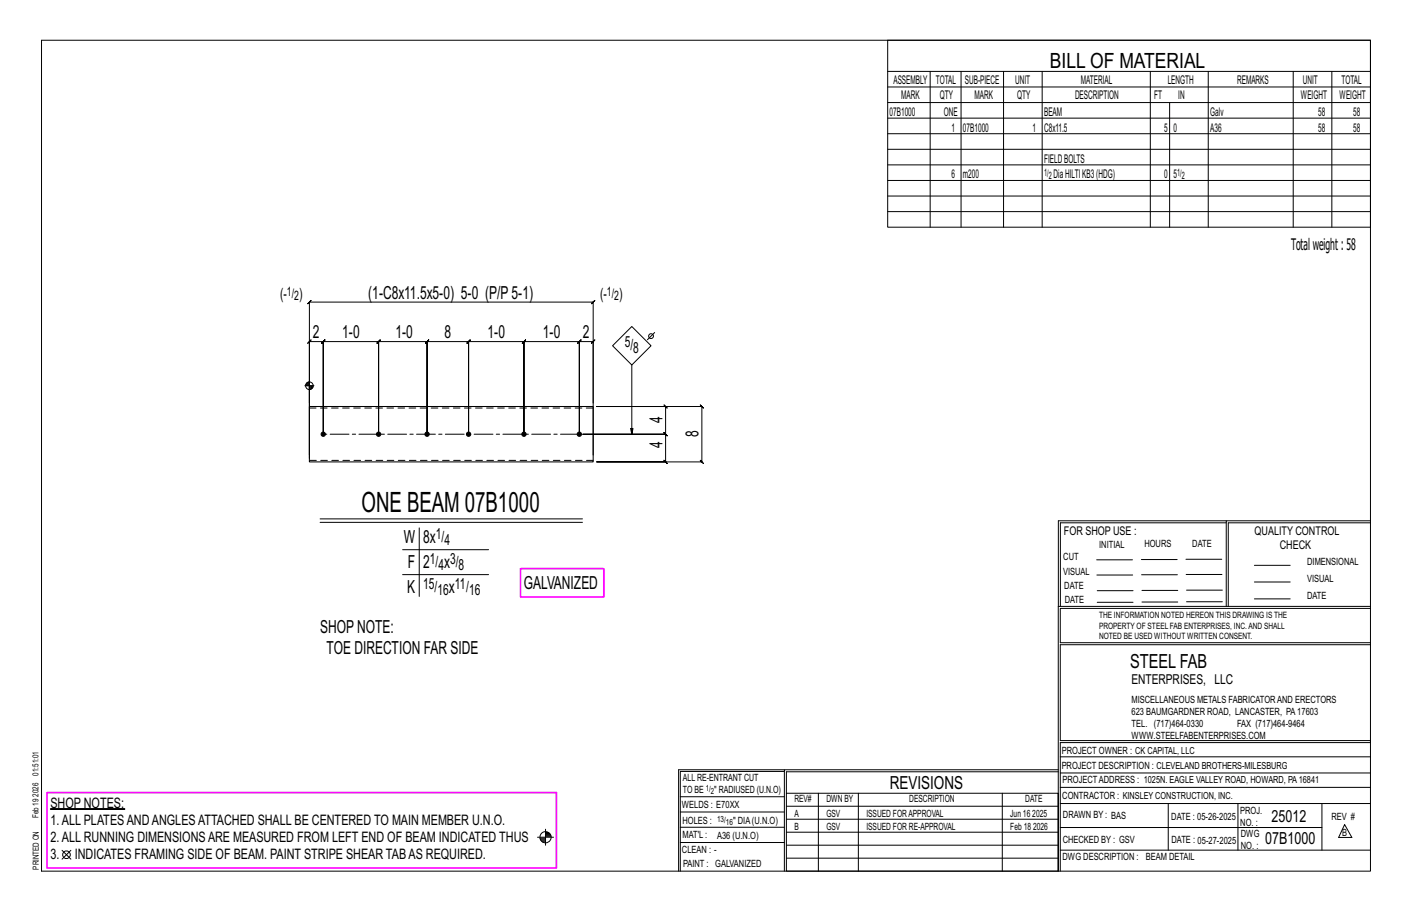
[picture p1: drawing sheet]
<svg xmlns="http://www.w3.org/2000/svg" width="432mm" height="279mm" viewBox="0 0 432 279" stroke-linecap="round" stroke-linejoin="round" font-family="sans-serif">
<defs><g id="words">
<text font-size="8.6" x="110.6" y="156.7">ONE BEAM 07B1000</text>
<text font-size="6.4" x="321.1" y="20.7">BILL OF MATERIAL</text>
<text font-size="5.9" x="345.6" y="204.1">STEEL FAB</text>
<g font-size="5.5">
<text x="112.6" y="91.4">(1-C8x11.5x5-0) 5-0 (P/P5-1)</text>
<text x="95.7" y="103.4">2</text>
<text x="104.7" y="103.4">1-0</text>
<text x="120.9" y="103.4">1-0</text>
<text x="135.9" y="103.4">8</text>
<text x="149.1" y="103.4">1-0</text>
<text x="166" y="103.4">1-0</text>
<text x="178.3" y="103.4">2</text>
<text x="202.6" y="129.3" transform="rotate(-90 202.6 129.3)">4</text>
<text x="202.6" y="137.1" transform="rotate(-90 202.6 137.1)">4</text>
<text x="213.6" y="133.6" transform="rotate(-90 213.6 133.6)">8</text>
<text x="123.5" y="166.1">W</text>
<text x="129.4" y="166.1">8x</text>
<text x="124.8" y="173.7">F</text>
<text x="129.4" y="173.7">2</text>
<text x="135.8" y="173.7">x</text>
<text x="160.2" y="179.9">GALVANIZED</text>
<text x="124.6" y="181.3">K</text>
<text x="137.2" y="181.3">x</text>
<text x="97.9" y="193.5">SHOPNOTE:</text>
<text x="99.9" y="200">TOE DIRECTION FAR SIDE</text>
<text x="272.2" y="241.1">REVISIONS</text>
</g>
<g font-size="5.1">
<text x="388.9" y="251.3">25012</text>
<text x="386.9" y="258.1">07B1000</text>
</g>
<text font-size="4.9" x="394.8" y="76.4">Totalweight : 58</text>
<g font-size="4.7">
<text x="85.7" y="91.5">(-</text>
<text x="91.5" y="91.5">)</text>
<text x="183.5" y="91.5">(-</text>
<text x="189.3" y="91.5">)</text>
<text x="191" y="106.2">5/</text>
<text x="193.6" y="107.9">8</text>
<text x="133.3" y="164.8">1/</text>
<text x="135.9" y="166.5">4</text>
<text x="131.4" y="172.5">1/</text>
<text x="137.6" y="172.5">3/</text>
<text x="134.1" y="174.1">4</text>
<text x="140.3" y="174.1">8</text>
<text x="129.4" y="180.1">15/</text>
<text x="133.8" y="181.7">16</text>
<text x="139.1" y="180.1">11/</text>
<text x="143.4" y="181.7">16</text>
</g>
<g font-size="4.4">
<text x="15.4" y="247">SHOP NOTES:</text>
<text x="15.4" y="257.5">2.ALL RUNNING DIMENSIONSARE MEASURED FROM LEFT END OF BEAM INDICATED THUS</text>
<text x="15.4" y="252.2">1.ALL PLATESANDANGLESATTACHED SHALL BE CENTERED TO MAIN MEMBER U.N.O.</text>
<text x="15.4" y="262.7">3.</text>
<text x="22.8" y="262.7">INDICATES FRAMING SIDE OF BEAM. PAINT STRIPE SHEAR TABAS REQUIRED.</text>
</g>
<text font-size="4.2" x="346" y="209.1">ENTERPRISES, LLC</text>
<g font-size="4">
<text x="87.8" y="90.4">1/</text>
<text x="90" y="91.9">2</text>
<text x="185.6" y="90.4">1/</text>
<text x="187.8" y="91.9">2</text>
</g>
<g font-size="3.7">
<text x="273.2" y="25.6">ASSEMBLY</text>
<text x="286.2" y="25.6">TOTAL</text>
<text x="295.1" y="25.6">SUB-PIECE</text>
<text x="310.4" y="25.6">UNIT</text>
<text x="330.5" y="25.6">MATERIAL</text>
<text x="357.1" y="25.6">LENGTH</text>
<text x="378.3" y="25.6">REMARKS</text>
<text x="398.4" y="25.6">UNIT</text>
<text x="410.2" y="25.6">TOTAL</text>
<text x="272.1" y="35.5">07B1000</text>
<text x="275.6" y="30.4">MARK</text>
<text x="287.4" y="30.4">QTY</text>
<text x="288.6" y="35.5">ONE</text>
<text x="298" y="30.4">MARK</text>
<text x="311" y="30.4">QTY</text>
<text x="319.3" y="35.5">BEAM</text>
<text x="328.7" y="30.4">DESCRIPTION</text>
<text x="353" y="30.4">FT</text>
<text x="360.3" y="30.4">IN</text>
<text x="370.1" y="35.5">Galv</text>
<text x="397.8" y="30.4">WEIGHT</text>
<text x="403.2" y="35.5">58</text>
<text x="409.6" y="30.4">WEIGHT</text>
<text x="413.8" y="35.5">58</text>
<text x="290.9" y="40.2">1</text>
<text x="294.5" y="40.2">07B1000</text>
<text x="315.8" y="40.2">1</text>
<text x="319.3" y="40.2">C8x11.5</text>
<text x="356" y="40.2">5</text>
<text x="358.9" y="40.2">0</text>
<text x="370.1" y="40.2">A36</text>
<text x="403.2" y="40.2">58</text>
<text x="413.8" y="40.2">58</text>
<text x="319.3" y="49.7">FIELDBOLTS</text>
<text x="290.9" y="54.5">6</text>
<text x="294.5" y="54.5">m200</text>
<text x="322.2" y="54.5">DiaHILTIKB3(HDG)</text>
<text x="356" y="54.5">0</text>
<text x="358.9" y="54.5">5</text>
<text x="325.3" y="163.4">FOR SHOP USE :</text>
<text x="383.7" y="163.4">QUALITY CONTROL</text>
<text x="391.4" y="167.8">CHECK</text>
</g>
<g font-size="3.1">
<text x="319.3" y="53.7">1/</text>
<text x="360" y="53.7">1/</text>
<text x="320.7" y="54.8">2</text>
<text x="361.4" y="54.8">2</text>
<text x="336.2" y="167.4">INITIAL</text>
<text x="350" y="167.1">HOURS</text>
<text x="364.6" y="167.2">DATE</text>
<text x="325.2" y="171.3">CUT</text>
<text x="399.8" y="172.8">DIMENSIONAL</text>
<text x="325.1" y="175.8">VISUAL</text>
<text x="399.8" y="177.9">VISUAL</text>
<text x="325.5" y="180">DATE</text>
<text x="325.7" y="184.4">DATE</text>
<text x="399.8" y="183.1">DATE</text>
<text x="346" y="215">MISCELLANEOUS METALS FABRICATORAND ERECTORS</text>
<text x="346" y="218.6">623 BAUMGARDNER ROAD, LANCASTER, PA17603</text>
<text x="346" y="225.8">WWW.STEELFABENTERPRISES.COM</text>
<text x="346" y="222.2">TEL. (717)464-0330</text>
<text x="378.3" y="222.2">FAX (717)464-9464</text>
<text x="324.7" y="230.5">PROJECT OWNER : CK CAPITAL, LLC</text>
<text x="208.8" y="238.8">ALL RE-ENTRANT CUT</text>
<text x="324.7" y="235.1">PROJECT DESCRIPTION : CLEVELAND BROTHERS-MILESBURG</text>
<text x="324.9" y="239.5">PROJECTADDRESS : 1025N. EAGLE VALLEY ROAD, HOWARD, PA16841</text>
<text x="208.8" y="242.5">TO BE</text>
<text x="218.4" y="242.5">&quot; RADIUSED (U.N.O)</text>
<text x="242.9" y="245.3">REV#</text>
<text x="252.7" y="245.3">DWN BY</text>
<text x="278.1" y="245.3">DESCRIPTION</text>
<text x="313.5" y="245.3">DATE</text>
<text x="324.9" y="244.2">CONTRACTOR : KINSLEY CONSTRUCTION, INC.</text>
<text x="208.5" y="247">WELDS : E70XX</text>
<text x="208.7" y="251.7">HOLES :</text>
<text x="224.2" y="251.8">&quot; DIA(U.N.O)</text>
<text x="242.9" y="249.9">A</text>
<text x="252.7" y="249.9">GSV</text>
<text x="264.9" y="249.9">ISSUED FORAPPROVAL</text>
<text x="309" y="249.9">Jun 16</text>
<text x="315.7" y="249.9">2025</text>
<text x="325.1" y="250">DRAWN BY : BAS</text>
<text x="358.2" y="250.5">DATE : 05-26-2025</text>
<text x="379.3" y="248.9">PROJ.</text>
<text x="407.2" y="250.5">REV #</text>
<text x="208.7" y="256.3">MAT'L :</text>
<text x="219.3" y="256.4">A36 (U.N.O)</text>
<text x="242.9" y="253.8">B</text>
<text x="252.7" y="253.8">GSV</text>
<text x="264.9" y="253.8">ISSUED FOR RE-APPROVAL</text>
<text x="309" y="253.8">Feb 18</text>
<text x="315.9" y="253.8">2026</text>
<text x="325" y="257.6">CHECKED BY : GSV</text>
<text x="358.3" y="257.7">DATE : 05-27-2025</text>
<text x="379.3" y="252.5">NO. :</text>
<text x="379.5" y="255.9">DWG</text>
<text x="410.5" y="255.5">B</text>
<text x="208.6" y="260.7">CLEAN : -</text>
<text x="324.9" y="262.9">DWG DESCRIPTION :</text>
<text x="350.4" y="263">BEAM DETAIL</text>
<text x="379.5" y="259.5">NO. :</text>
<text x="208.9" y="265">PAINT : GALVANIZED</text>
</g>
<g font-size="2.7">
<text x="336.1" y="189">THE INFORMATION NOTED HEREON THIS DRAWING IS THE</text>
<text x="336.1" y="195.4">NOTED BE USED WITHOUT WRITTEN CONSENT.</text>
<text x="336.1" y="192.2">PROPERTY OF STEEL FAB ENTERPRISES, INC.AND SHALL</text>
</g>
<g font-size="2.6">
<text x="215.9" y="241.8">1/</text>
<text x="217.4" y="242.7">2</text>
<text x="219.3" y="251.1">13/</text>
<text x="222" y="252.1">16</text>
</g>
<g font-size="2.5">
<text x="11.7" y="237.1" transform="rotate(-90 11.7 237.1)">01:51:01</text>
<text x="11.8" y="243.6" transform="rotate(-90 11.8 243.6)">2026</text>
<text x="11.8" y="250.1" transform="rotate(-90 11.8 250.1)">Feb 19</text>
<text x="11.9" y="265.8" transform="rotate(-90 11.9 265.8)">PRINTED ON</text>
</g>
</g></defs>
<g fill="#000" stroke="#000" stroke-width=".31">
<path d="M15.4 247.2h22.8v.2h-22.8z"/>
<circle cx="98.8" cy="132.7" r=".66"/>
<circle cx="115.8" cy="132.7" r=".66"/>
<circle cx="130.6" cy="132.7" r=".66"/>
<circle cx="143.3" cy="132.7" r=".66"/>
<circle cx="160.2" cy="132.7" r=".66"/>
<circle cx="177.2" cy="132.7" r=".66"/>
</g>
<g fill="none" stroke="#000" stroke-width=".31">
<path d="M12.7 12.3h406.4v254h-406.4zM271.5 12.3h147.6v57.2h-147.6zM271.5 21.8h147.6M271.5 26.6h147.6M271.5 31.4h147.6M271.5 36.1h147.6M284.5 21.8v47.7M293.9 21.8v47.7M306.9 21.8v47.7M318.7 21.8v47.7M351.8 21.8v47.7M357.7 31.4v38.1"/>
<path d="M369.5 21.8v47.7M395.5 21.8v47.7M407.3 21.8v47.7M271.5 40.9h147.6M271.5 45.6h147.6M271.5 50.4h147.6M271.5 55.2h147.6M271.5 59.9h147.6M271.5 64.7h147.6M93.2 117.9h2.8M93.6 117.4v.5M93.8 117.1v.8"/>
<path d="M94 116.9v1M94.2 116.8v1.1M94.4 116.8v1.1M94.6 116.5v23.6M94.8 117.9v1.2M95 117.9v1.1M95.2 117.9v1M95.5 117.9v.8M95.7 117.9v.5M187.3 105.7l5.9-5.9 5.9 5.9-5.9 5.9zM193.2 111.6v21.1l-.4-1.7h.8l-.4 1.7M200.2 101.6l-2.2 2.3"/>
<path d="M94.6 139.1v-46.8l-.5 .5 1-1-.5 .5h86.8l-.5 .5 1-1-.5 .5v46.8M94.6 123.2v-18.8l-.5 .5 1-1-.5 .5h4.2l-.5 .5 1-1-.5 .5v28.3v-28.3l-.5 .5 1-1-.5 .5h17l-.5 .5 1-1-.5 .5v28.3v-28.3l-.5 .5 1-1-.5 .5h14.8l-.5 .5 1-1-.5 .5v28.3v-28.3l-.5 .5 1-1-.5 .5h12.7l-.5 .5 1-1-.5 .5v28.3v-28.3l-.5 .5 1-1-.5 .5h16.9l-.5 .5 1-1-.5 .5v28.3v-28.3l-.5 .5 1-1-.5 .5h17l-.5 .5 1-1-.5 .5v28.3v-28.3l-.5 .5 1-1-.5 .5h4.2l-.5 .5 1-1-.5 .5v18.8M182.5 124.3h32.1l-.5-.5 1 1-.5-.5v16.9l-.5-.5 1 1-.5-.5h-32.1h21l.5 .5-1-1 .5 .5v-8.5l.5 .5-1-1 .5 .5h-25.3h25.3l.5 .5-1-1 .5 .5v-8.4l.5 .5-1-1 .5 .5zM97.9 158.6h80.2M97.9 159.7h80.2M375 159.8h-50.7v25.6M375 159.2h-51.3l-.1 107.1M419.1 159.2h-44.1v26.2M419.1 159.8h-43.5v25.6M123.1 175.7h26.3M123.1 168h26.3M128.2 161.4v20.9"/>
<path d="M335.4 171.1h10.9M335.4 175.8h11M349 171h11M349.1 175.7h11M362.7 171h10.9M362.7 175.6h11M383.6 172.8h11M383.6 177.9h11M323.7 185.4h95.4M335.5 184.1h11M335.5 180.6h11M349.2 184h11"/>
<path d="M349.2 180.5h11M362.9 180.4h10.9M362.9 184h10.9M383.6 183.1h11M419.1 186h-94.9v10.5h94.9M419.1 197.1h-94.9v29.3h94.9v.6h-94.9v39.3M239.9 235.8h-31.9v30.5M239.9 235.3h-32.4v31M323.6 235.3h-83.7v31M323.6 235.9h-83.1v6.6M324.2 236.3h94.9M324.2 231.4h94.9"/>
<path d="M19 259.9l2.7 2.7M21.7 259.9l-2.7 2.7M164.4 255.9h4.9M165.1 256.2h1.7M165.2 256.5h1.6M165.3 256.8h1.5M165.6 257.1h1.2M165.9 257.4h.9M166.8 253.5v4.9M166.8 254.5h1M166.8 255.6h1.7M166.8 254.8h1.3"/>
<path d="M166.8 255.1h1.5M166.8 255.4h1.6M208 252.9h31.9M208 257.5h31.9M208 243.6h31.9M208 248.2h31.9M240.5 242.5h83.1v23.8h-83.1zM240.5 258.4h83.1M240.5 254.4h83.1M240.5 250.4h83.1M240.5 246.5h83.1M250.3 242.5v23.8"/>
<path d="M262.5 242.5v23.8M306.5 242.5v23.8M324.2 253h80.1M324.2 245.6h94.9M324.2 259.9h94.9M324.2 240.7h94.9M357.3 245.6v14.3M378.6 245.6v14.3M404.3 245.6v14.3M411.2 252.1l2.2 3.9h-4zM240.5 262.3h83.1"/>
<circle cx="94.6" cy="117.9" r="1.16"/>
<circle cx="199.1" cy="102.8" r=".74"/>
<circle cx="166.8" cy="255.9" r="1.71"/>
<circle cx="20.3" cy="261.3" r="1.17"/>
</g>
<path d="M159.2 173.8h25.4v8.7h-25.4zM14.4 242.3h155.8v23h-155.8z" fill="none" stroke="#f0f" stroke-width=".5"/>
<path d="M94.6 124.3h86.8v16.9h-86.8z" fill="none" stroke="#000" stroke-width=".32"/>
<path d="M94.6 124.7h86.8M181.4 140.7h-86.8" fill="none" stroke="#000" stroke-width=".31" stroke-dasharray="2 1.4"/>
<path d="M177.2 132.7h-78.4" fill="none" stroke="#000" stroke-width=".31" stroke-dasharray="5.8 1 1 1"/>
<use href="#words"/>
</svg>
